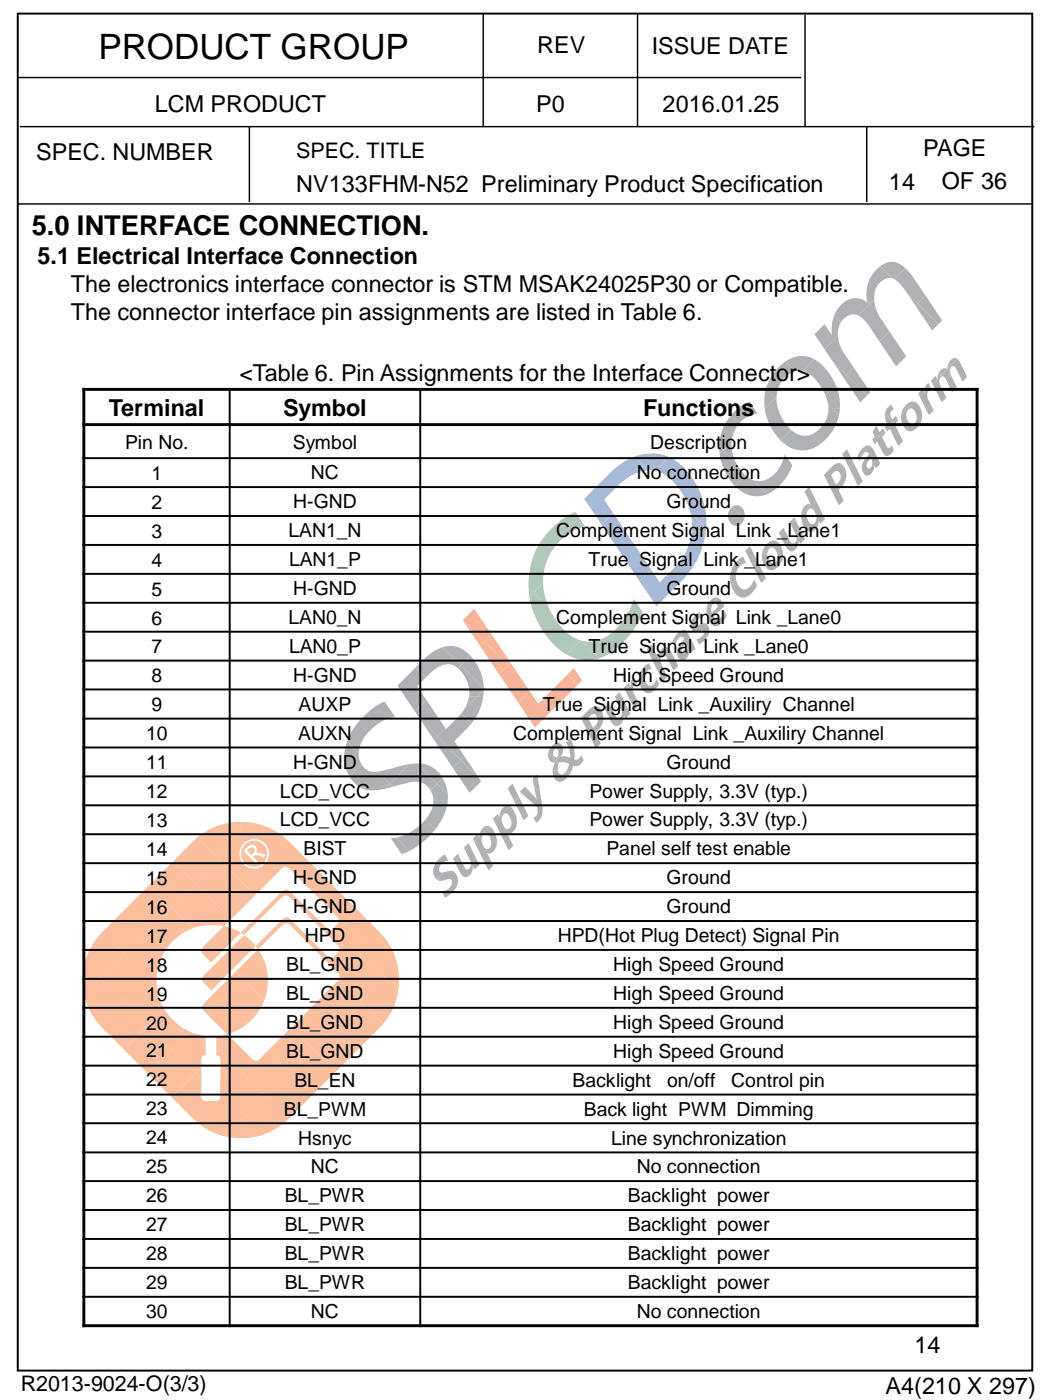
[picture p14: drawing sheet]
<svg xmlns="http://www.w3.org/2000/svg" width="190mm" height="254mm" viewBox="0 0 190 254" stroke-linecap="round" stroke-linejoin="round" font-family="sans-serif">
<defs><g id="words">
<text font-size="6.3" x="17.8" y="10.7">PRODUCT GROUP</text>
<text font-size="5" x="5.8" y="42.6">5.0 INTERFACE CONNECTION.</text>
<g font-size="4.2">
<text x="97.5" y="9.6">REV</text>
<text x="118.2" y="9.8">ISSUE DATE</text>
<text x="28.1" y="20.4">LCM PRODUCT</text>
<text x="97.3" y="20.4">P0</text>
<text x="120.2" y="20.4">2016.01.25</text>
<text x="6.6" y="28.9">SPEC. NUMBER</text>
<text x="167.5" y="28.4">PAGE</text>
<text x="53.7" y="34.7">NV133FHM-N52 Preliminary Product Specification</text>
<text x="161.3" y="34.4">14</text>
<text x="170.9" y="34.4">OF 36</text>
<text x="6.8" y="47.9">5.1 Electrical Interface Connection</text>
<text x="12.8" y="53">The electronics interface connector is STM MSAK24025P30 or Compatible.</text>
<text x="12.8" y="58.1">The connector interface pin assignments are listed in Table 6.</text>
<text x="43.4" y="69.2">&lt;Table 6. Pin Assignments for the Interface Connector&gt;</text>
<text x="19.7" y="75.4">Terminal</text>
<text x="51.4" y="75.4">Symbol</text>
<text x="116.7" y="75.4">Functions</text>
<text x="165.9" y="245.5">14</text>
<text x="160.7" y="252.8">A4(210 X 297)</text>
</g>
<g font-size="3.9">
<text x="53.7" y="28.7">SPEC. TITLE</text>
<text x="3.8" y="252.4">R2013-9024-O(3/3)</text>
</g>
<g font-size="3.5">
<text x="22.7" y="81.4">Pin No.</text>
<text x="53.1" y="81.4">Symbol</text>
<text x="118" y="81.4">Description</text>
<text x="27.5" y="87.1">1</text>
<text x="56.4" y="86.9">NC</text>
<text x="115.5" y="86.9">No connection</text>
<text x="27.5" y="92.3">2</text>
<text x="53.2" y="92.2">H-GND</text>
<text x="120.9" y="92.2">Ground</text>
<text x="27.5" y="97.6">3</text>
<text x="52.3" y="97.4">LAN1_N</text>
<text x="100.9" y="97.4">Complement Signal Link _Lane1</text>
<text x="27.5" y="102.8">4</text>
<text x="52.4" y="102.7">LAN1_P</text>
<text x="53.2" y="107.9">H-GND</text>
<text x="106.8" y="102.7">True Signal Link _Lane1</text>
<text x="120.9" y="107.9">Ground</text>
<text x="27.5" y="108.1">5</text>
<text x="27.5" y="113.3">6</text>
<text x="52.3" y="113.2">LAN0_N</text>
<text x="100.9" y="113.2">Complement Signal Link _Lane0</text>
<text x="27.5" y="118.6">7</text>
<text x="52.4" y="118.4">LAN0_P</text>
<text x="106.8" y="118.4">True Signal Link _Lane0</text>
<text x="27.5" y="123.8">8</text>
<text x="53.2" y="123.7">H-GND</text>
<text x="111.3" y="123.7">High Speed Ground</text>
<text x="27.5" y="129.1">9</text>
<text x="54.2" y="128.9">AUXP</text>
<text x="98.5" y="128.9">True Signal Link _Auxiliry Channel</text>
<text x="26.5" y="134.3">10</text>
<text x="54.1" y="134.2">AUXN</text>
<text x="93.1" y="134.2">Complement Signal Link _Auxiliry Channel</text>
<text x="26.5" y="139.6">11</text>
<text x="53.2" y="139.4">H-GND</text>
<text x="120.9" y="139.4">Ground</text>
<text x="26.5" y="144.8">12</text>
<text x="50.8" y="144.7">LCD_VCC</text>
<text x="50.8" y="149.9">LCD_VCC</text>
<text x="106.9" y="144.7">Power Supply, 3.3V (typ.)</text>
<text x="106.9" y="149.9">Power Supply, 3.3V (typ.)</text>
<text x="26.5" y="150.1">13</text>
<text x="26.5" y="155.3">14</text>
<text x="55.1" y="155.2">BIST</text>
<text x="110" y="155.2">Panel self test enable</text>
<text x="26.5" y="160.6">15</text>
<text x="53.2" y="160.4">H-GND</text>
<text x="120.9" y="160.4">Ground</text>
<text x="26.5" y="165.8">16</text>
<text x="53.2" y="165.7">H-GND</text>
<text x="120.9" y="165.7">Ground</text>
<text x="26.5" y="171.1">17</text>
<text x="55.3" y="170.9">HPD</text>
<text x="101.2" y="170.9">HPD(Hot Plug Detect) Signal Pin</text>
<text x="26.5" y="176.3">18</text>
<text x="51.9" y="176.2">BL_GND</text>
<text x="111.3" y="176.2">High Speed Ground</text>
<text x="26.5" y="181.6">19</text>
<text x="51.9" y="181.4">BL_GND</text>
<text x="111.3" y="181.4">High Speed Ground</text>
<text x="26.5" y="186.8">20</text>
<text x="26.5" y="191.8">21</text>
<text x="51.9" y="186.7">BL_GND</text>
<text x="51.9" y="191.9">BL_GND</text>
<text x="111.3" y="186.7">High Speed Ground</text>
<text x="111.3" y="191.9">High Speed Ground</text>
<text x="26.5" y="197.1">22</text>
<text x="53.4" y="197.2">BL_EN</text>
<text x="103.9" y="197.2">Backlight</text>
<text x="121" y="197.2">on/off</text>
<text x="132.7" y="197.2">Control pin</text>
<text x="26.5" y="202.3">23</text>
<text x="51.5" y="202.4">BL_PWM</text>
<text x="105.9" y="202.4">Back light PWM Dimming</text>
<text x="26.5" y="207.6">24</text>
<text x="54.1" y="207.8">Hsnyc</text>
<text x="110.9" y="207.8">Line synchronization</text>
<text x="26.5" y="212.8">25</text>
<text x="56.4" y="212.9">NC</text>
<text x="115.5" y="212.9">No connection</text>
<text x="26.5" y="218">26</text>
<text x="51.7" y="218.1">BL_PWR</text>
<text x="113.9" y="218.1">Backlight power</text>
<text x="26.5" y="223.3">27</text>
<text x="51.7" y="223.4">BL_PWR</text>
<text x="113.9" y="223.4">Backlight power</text>
<text x="26.5" y="228.5">28</text>
<text x="26.5" y="233.8">29</text>
<text x="51.7" y="228.6">BL_PWR</text>
<text x="51.7" y="233.9">BL_PWR</text>
<text x="113.9" y="228.6">Backlight power</text>
<text x="113.9" y="233.9">Backlight power</text>
<text x="26.5" y="239">30</text>
<text x="56.4" y="239.1">NC</text>
<text x="115.5" y="239.1">No connection</text>
</g>
</g></defs>
<g fill="#b0b1b5">
<path d="M150.2 73.3l.9 .9h-.8z"/>
<path d="M150.3 74.2h.8l1.1 1.1a8.8 8.8 0 0 1-3.3 5.2l-1.7-1.6a5.3 5.3 0 0 0 3.1-4.7z"/>
<path d="M143.5 78a3.5 3.5 0 0 0 3.7 .9l1.7 1.6a5.2 5.2 0 0 1-7.3-.6z"/>
<path d="M138.9 70.6l1.7 1.7-1.9 1.9v-1.6z"/>
<path d="M151.1 74.2h1.3l-.2 1.1z"/>
<path d="M140.9 72v.6l-.3-.3z"/>
<path d="M151.6 69.9l.7 2.4 .1 1.9h-1.3l-.9-.9-.4-1.6z"/>
<path d="M140.6 72.3l.3 .3a8.6 8.6 0 0 0 2.6 5.4l-1.9 1.9a10.7 10.7 0 0 1-2.9-5.7z"/>
<path d="M145.6 67.3l2.1-2.1a10.2 10.2 0 0 1 3.9 4.7l-1.8 1.8a8.8 8.8 0 0 0-3.7-4.2z"/>
<path d="M142.5 65.6a4.7 4.7 0 0 1 5.2-.4l-2.1 2.1h-1.3z"/>
<path d="M141.3 66.6l1.2-1 1.8 1.7a5.2 5.2 0 0 0-3.4 4.7l-.3 .3-1.7-1.7 .8-1.8 .7-1.2z"/>
<path d="M133.8 74.1l.9-.6 1.3-.6 1.5 2.2-.9 .1-1.2 .5z"/>
<path d="M142.4 82.4l.6 .9-.7-.7z"/>
<path d="M136.6 87.1a3.7 3.7 0 0 0 4.3-1.5 7.1 7.1 0 0 0 1.4-3l.7 .7 .7 1.1a9.1 9.1 0 0 1-4.5 5.3z"/>
<path d="M130.6 82.4l.6-.7 2.4 2.4 .7 1.1 1 1-2 2a10.7 10.7 0 0 1-2.7-5.8z"/>
<path d="M133.3 88.2l2-2 1.3 .9 2.6 2.6a5.1 5.1 0 0 1-5.9-1.5z"/>
<path d="M133.2 74.7l.6-.6 1.6 1.6a5.7 5.7 0 0 0-2.7 4.5l-1.5 1.5-.7-.7a8.8 8.8 0 0 1 2.7-6.3z"/>
<path d="M130.5 81l.7 .7-.6 .7z"/>
<path d="M131.2 81.7l1.5-1.5a6.7 6.7 0 0 0 .9 3.9z"/>
<path d="M157.8 55.1l.8-.8 .4 2z"/>
<path d="M152.7 55.3a3.3 3.3 0 0 1 4.6-.5l-.1-.3 .6 .6-2.1 2.1a2.5 2.5 0 0 0-3.1 1.2l-1.3-1.2 .7-1.2z"/>
<path d="M152 60.9l.2 1.1 .4 1.1 2.3 3.5-1.4 1.4-2.5-2.5-1.4-2.2z"/>
<path d="M149.6 58.8l1.3 2v-1.9l.4-1.7 1.3 1.2-.5 1.3-.1 1.2-2.4 2.4-1.8-2.7z"/>
<path d="M157.8 55.1a5.6 5.6 0 0 1 1.7 2.2l1.9 2.8-1.8 1.9-2.3-3.3-.6-.8-1-.7z"/>
<path d="M166.4 55.1l3.8 3.8-1.1 1-3-4.5z"/>
<path d="M154.9 66.6l3 4.6-.6 .6-3.8-3.8z"/>
<path d="M164.3 48.7l1.2 1.4 2.4 3.5-1.5 1.5-1.8-1.8-1.3-1.8-1.1-.8z"/>
<path d="M153 68.5l.5-.5 3.8 3.8-1.2 1.2z"/>
<path d="M159.7 48.3a3.2 3.2 0 0 1 4.6 .4l-2.1 2-.4-.2z"/>
<path d="M159 48.9l.7-.6 2.1 2.2a2.93 2.93 0 0 0-3.1 2.6l-.1 1.2-.8 .8-.6-.6a6.5 6.5 0 0 1 1.8-5.6z"/>
<path d="M166.4 55.1l1.5-1.5 3 4.5-.7 .8z"/>
<path d="M164.6 53.3l1.8 1.8-.3 .3z"/>
<path d="M151 65.5l2.5 2.5-.5 .5z"/>
<path d="M159.6 62l1.8-1.9 3 4.5-1.8 1.9z"/>
</g>
<g fill="#a5bbd9">
<path d="M114 98.9l.7-.7 2.8 4.2z"/>
<path d="M124.2 100.5l1.9 1.8-1.7 2.3-2.3 2.4-1.9-1.9 2.7-2.7z"/>
<path d="M116.1 105.5l2.1-2.1 1.5 2.2 .5-.5 1.9 1.9-3 3z"/>
<path d="M125.5 96.4h2.6a14.7 14.7 0 0 1-2 5.9l-1.9-1.8 1-2.3z"/>
<path d="M125.3 92.9l1.6 1.7-1.3 1.4-.1-1.5z"/>
<path d="M114 98.9l3.5 3.5 .7 1-2.1 2.1-3.5-5.2z"/>
<path d="M125.8 87.1a14.1 14.1 0 0 1 2.3 6.3l-1.2 1.2-1.6-1.7-.6-1.5-1.1-2.1z"/>
<path d="M126.9 94.6l1.2 1.2v.6h-2.6l.1-.4z"/>
<path d="M109.7 94.6l1.5-1.5 3.5 5.1-.7 .7z"/>
<path d="M126.9 94.6l1.2-1.2v2.4z"/>
<path d="M106 90.5l4.1-4.1 1.9 1.9-2.4 2.3 1.6 2.5-1.5 1.5-2.9-2.9z"/>
<path d="M106.8 91.7l2.9 2.9-.6 .6z"/>
<path d="M109.1 95.2l.6-.6 4.3 4.3-1.4 1.4z"/>
<path d="M121.4 82.9a10.6 10.6 0 0 1 4.4 4.2l-2.2 2.2a8.1 8.1 0 0 0-4.7-3.9z"/>
<path d="M115.1 82.8a8.2 8.2 0 0 1 6.3 .1l-2.5 2.5-1.2-.1z"/>
<path d="M110.1 86.4a13.6 13.6 0 0 1 5-3.6l2.6 2.5a8.5 8.5 0 0 0-5.7 3z"/>
</g>
<g fill="#b0b1b5">
<path d="M132.6 92.1l.3-.2 2.1 2.2a1.48 1.48 0 0 1-1.4 1.3 1.48 1.48 0 0 1-1.5-1.3v-1.1z"/>
<path d="M132.9 91.9a1.53 1.53 0 0 1 1.7 .1 1.53 1.53 0 0 1 .5 1.7l-.1 .4z"/>
<path d="M145.3 93.4l2.7-2.7 1.7 3.5-.9 .8-.2-.5-.5-.4a2.19 2.19 0 0 0-.9-1.8 1.14 1.14 0 0 0-.7 1.8l.1 .3a.78 .78 0 0 0 .9 .7 .78 .78 0 0 0 .6-1l.5 .4a1.7 1.7 0 0 1-1.8 1.9 3.3 3.3 0 0 1-1.5-3z"/>
<path d="M146.8 88.3l1.2 2.4-2.7 2.7a2.01 2.01 0 0 1 1.5-2l.3 .1-1.1-2.3z"/>
<path d="M141.3 96.7l.9-.9 .2 .5-.8 .9z"/>
<path d="M141.6 97.2l.8-.9 .9 1.8 .5 .5a1.02 1.02 0 0 0 .6-1.6l-.9-1.8 .6-.6 .7 .7 1.3 2.5-.9 .9-.3-.6a1.69 1.69 0 0 1-1.5 1.9l-.6-.5z"/>
<path d="M144.1 93.8l.3 .6-.3 .2-.4-.4z"/>
<path d="M144.1 94.6l.3-.2 .4 .9z"/>
<path d="M143.7 94.2l.4 .4-.6 .6-.2-.5z"/>
<path d="M138.3 100.5l.9-.1 .1 .8a1.09 1.09 0 0 0 1.2 1 1.61 1.61 0 0 0 .2-2.4l1.3 1.3a2.68 2.68 0 0 1-2.3 2.3 2.73 2.73 0 0 1-1.4-2.9z"/>
<path d="M138.3 100.4l1.5-1.5 .5 .5a.96 .96 0 0 0-1.1 1z"/>
<path d="M139.2 98.7l.2-.2 .4 .4-1.5 1.5 .4-1.1z"/>
<path d="M139.8 98.9l.8-.8a2.94 2.94 0 0 1 1.4 3z"/>
<path d="M139.4 98.5a1.28 1.28 0 0 1 1.2-.4l-.8 .8z"/>
<path d="M133.9 101.6l.9-.6 .6 1.1-.7 .3z"/>
<path d="M133.6 105.2a2 2 0 0 0 1.5 1.8 2.38 2.38 0 0 0 1.7-1.9l.6 1.1a3.9 3.9 0 0 1-2.5 2.2 2.62 2.62 0 0 1-2.3-2.3z"/>
<path d="M133.7 101.8l.2-.2 .8 .8a2.57 2.57 0 0 0-1.1 2.8l-1 .9a4.5 4.5 0 0 1 1.1-4.3z"/>
<path d="M126.9 111.8l.3 .3a1.17 1.17 0 0 0-.9 1.2 1.51 1.51 0 0 0 1.3-.2 1.03 1.03 0 0 1 1.1 1.1 3.1 3.1 0 0 1-1.9 2.7l-.5-.9a1.46 1.46 0 0 0 1.4-1.5 .76 .76 0 0 0-1 .2 .98 .98 0 0 1-1.4-1v-.3z"/>
<path d="M126.5 111.4l.5-.3 .2 .4-.3 .3z"/>
<path d="M127.2 111.5l.2 .5-.2 .1-.3-.3z"/>
<path d="M126.1 111.7l.4-.3 .4 .4-1.6 1.6 .2-.8z"/>
<path d="M128.9 108.9a1.16 1.16 0 0 1 1.4-.4l-2.1 2.1 .1-.8z"/>
<path d="M130.3 108.5a2.2 2.2 0 0 1 1.1 1.5l-1.9 1.9-.4-.7 1.2-1.1-.5-.6a1.09 1.09 0 0 0-.7 1.7l.4 .7a.71 .71 0 0 0 .6 .5 .71 .71 0 0 0 .7-.4l.7-1.2 .4 .9a2.66 2.66 0 0 1-2.3 1.9 2.83 2.83 0 0 1-1.4-3z"/>
<path d="M135.2 99.9l.9-.8 1.2 2.4-.9 .8z"/>
<path d="M136.4 102.3l.9-.8 1.7 3.4-.9 .9z"/>
<path d="M168.2 69.7l.3-.2 .2 .5-.9 .9a1.54 1.54 0 0 1 .4-1.2z"/>
<path d="M167.8 70.9l.9-.9 .3 .6a1.29 1.29 0 0 0-.5 2l.9 1.9-.4 .4-1.4-1.4-.8-1.6 .9-.9 .1 .3z"/>
<path d="M166.6 71.4l.8-.9 .3 .5-.9 .9z"/>
<path d="M167.6 73.5l1.4 1.4-.5 .4z"/>
<path d="M170.7 67.1a.8 .8 0 0 1 1.1-.1l-1.1 1-.4-.4z"/>
<path d="M170.3 67.6l.4 .4-.6 .6z"/>
<path d="M172.5 65.3a.81 .81 0 0 1 1.1-.2l-1.7 1.7a2.18 2.18 0 0 1 .6-1.5z"/>
<path d="M170.7 68l1.1-1h.1v-.2l1.7-1.7 .5 .6 1.4 2.7-.9 .8-1.1-2.2-.5-.6a.98 .98 0 0 0-.5 1.6l1.1 2.3-.3 .3-1.9-2.1z"/>
<path d="M168.9 69.1l.9-.9 .2 .5-.8 .9z"/>
<path d="M170.7 68l.3 .3a1.08 1.08 0 0 0-.4 1.7l1.1 2.2-.8 .8-1.7-3.4 .8-.9 .1 .1v-.2z"/>
<path d="M171.7 68.9l1.6 1.7-.6 .5z"/>
<path d="M160.8 78l1.3-1.4 .3 .3-.1 .1 1.5 3-.8 .9-1.6-3.1-.5 .5z"/>
<path d="M162.8 75.9l.2 .4-.6 .6-.3-.3z"/>
<path d="M160.6 75l1.5 1.6-1.3 1.4-.3-.6 .5-.4-.4-.9z"/>
<path d="M161.4 73.6l.3-.2 .5 .9a.89 .89 0 0 0-.5 1.4l.2 .4 .6-.7 .3 .5-.7 .7-1.5-1.6 .2-.6z"/>
<path d="M164.4 73.4a1.39 1.39 0 0 1 1.4-.5l-2.3 2.3 .4-1.1z"/>
<path d="M163.5 75.2h.9l.1 .8a1.13 1.13 0 0 0 1.2 .9 1.67 1.67 0 0 0-.4-2.8 1.1 1.1 0 0 0-.9 1.1h-.8l2.2-2.3a2.97 2.97 0 0 1 .8 4.4 1.54 1.54 0 0 1-2.3 .6l-.7-1.1-.1-.8z"/>
<path d="M157.8 80.9l.7 .7 1.2 2.5-.8 .9-.3-.6-.3-.3-.3-1a1.54 1.54 0 0 0-.7 1.7l.1 .1a.69 .69 0 0 0 .9-.8l.3 .3a1.72 1.72 0 0 1-1.4 1.9 1.84 1.84 0 0 1-.3-3l.8-.9-.4-.4a2.06 2.06 0 0 0-1.3 1.7l-.3-.7z"/>
<path d="M156.5 81.3a1.13 1.13 0 0 1 1.3-.4l-2.1 2.1a1.2 1.2 0 0 1 .5-1.3z"/>
<path d="M157.8 80.9l.6 .6z"/>
<path d="M159 77.2l.6 1.2 .6-.7 .3 .5-2 2-.3-.5 .5-.4-.4-.9z"/>
<path d="M160.5 78.2l.2 .4-.7 .7 1 1.9 .3 .1 .4-.5 .5 .8-.3 .5a.93 .93 0 0 1-1 .6 .93 .93 0 0 1-.8-.7l-1-1.9-.4 .5-.2-.4z"/>
<path d="M151.4 87.3l.3 .7 .4-.4 .5 .8-.5 .5 1 1.9-.9 .9-1.7-3.5z"/>
<path d="M149.5 86.1a5.3 5.3 0 0 1 2.5-2.1h.3l1 1 .1 .3-.9 .9v-.1a.68 .68 0 0 0-.6-.7 .68 .68 0 0 0-.7 .4l-.4 .4 .6 1.1-.9 .9z"/>
<path d="M152.3 84a1.67 1.67 0 0 1 1 1z"/>
<path d="M152.5 86.2l.9-.9a3 3 0 0 1-.8 3.1l-.5-.8a1.4 1.4 0 0 0 .4-1.4z"/>
<path d="M154 84.7l.8-.8 1.7 3.4-.4 .5-1.2-1.2z"/>
<path d="M152.8 82.4l.9-.9 1.1 2.4-.8 .8z"/>
<path d="M154.9 86.6l1.2 1.2-.4 .4z"/>
</g>
<g fill="#fbbf9d">
<path d="M36.3 168.1l3.4-3.5 2.2 2.1-1.3 1.3a10.7 10.7 0 0 0-4.3 .1z"/>
<path d="M49.6 157.2l1.4 .4-.5 .5z"/>
<path d="M31.1 164.6l4.3-4.3 4.3 4.3-3.4 3.5-1.3 .3z"/>
<path d="M26.8 177.5l1.8-1.8-.2 1.8 .1 1.6z"/>
<path d="M43.7 169.2l.3-.3 .6 .5-.3 .3z"/>
<path d="M26.8 186.1l3-3a10.7 10.7 0 0 0 4.6 4l-3.3 3.3z"/>
<path d="M39.3 188l1.9-.4 .6 .7-2.1 2.1-.4-.5z"/>
<path d="M39.3 189.9l.4 .5-.4 .5z"/>
<path d="M22.5 190.4l4.3-4.3 4.3 4.3-4.3 4.3z"/>
<path d="M31.1 190.4l4.3 4.3-4.3 4.3-4.3-4.3z"/>
<path d="M39.7 164.6l4.3-4.3 2.2 2.1-4.3 4.3z"/>
<path d="M46.6 171.4l4.3-4.3 .5 .6-4.3 4.2z"/>
<path d="M44 168.9l4.3-4.3 .6 .5-4.3 4.3z"/>
<path d="M22.8 164.9l4 4-4.3 4.3-4-4z"/>
<path d="M48.3 164.5l-4.3 4.4z"/>
<path d="M48.5 156.1l1.1 1.1-1.6-.4z"/>
<path d="M48.3 164.5l3-2.9z"/>
<path d="M56.3 156.6l4.3 4.3-2.4 2.4-4.3-4.3z"/>
<path d="M46.6 171.4l.5 .5-.3 .3-.4-.6z"/>
<path d="M52 152.3l4.3 4.3-2.4 2.4-1.4-1.3a.94 .94 0 0 0-1.5-.1l-1.4-.4-1.1-1.1 .2-.5z"/>
<path d="M50.9 167.1a1.08 1.08 0 0 1 1.8-.3l1 1-.5 .6a1.35 1.35 0 0 0-1.8-.7z"/>
<path d="M46.8 157.5l1.2-.7 1.6 .4 .9 .9-4.3 4.3-2.2-2.1z"/>
<path d="M60.6 160.9l4.3 4.3-3.6 3.7-.7-.7a1.35 1.35 0 0 0 .7-1.7l-3.1-3.2z"/>
<path d="M51.3 161.6a.9 .9 0 0 1 1.3 .1l3.6 3.6-.5 .5-3.1-3a.93 .93 0 0 0-1.5 0l-2.2 2.3-.6-.5z"/>
<path d="M43.7 169.2l.3-.3z"/>
<path d="M35.4 203.3l3.6-3.6h.2a.64 .64 0 0 0 .7-.5l4.1 4.1-2.9 2.9a11.4 11.4 0 0 1-5.7-2.9z"/>
<path d="M35.8 152a11.8 11.8 0 0 1 5.9-2.7l2.3 2.4-4.3 4.3z"/>
<path d="M65.6 181.8l3.9 3.9-4.2 4.4-4-4z"/>
<path d="M34.9 152.8l.9-.8 3.9 4-4.3 4.3-4-4z"/>
<path d="M44 151.7l2.3-2.3a11.9 11.9 0 0 1 5.7 2.9l-3.3 3.3a2.68 2.68 0 0 0-.9-2.8 2.68 2.68 0 0 0-2.9-.3z"/>
<path d="M43.7 149.1l2.6 .3-2.3 2.3z"/>
<path d="M39.7 156l4.3 4.3-4.3 4.3-4.3-4.3z"/>
<path d="M41.7 149.3l2-.2 .3 2.6z"/>
<path d="M26.8 168.9l3.3 3.3-.9 1.7-.6 1.8-1.8 1.8-4.3-4.3z"/>
<path d="M18.2 177.5l4.3-4.3 4.3 4.3-4.3 4.3z"/>
<path d="M22.8 164.9l4.3-4.3 4 4-4.3 4.3z"/>
<path d="M26.8 168.9l4.3-4.3 3.9 3.8a10.4 10.4 0 0 0-4.9 3.8z"/>
<path d="M31.4 156.3l4 4-4.3 4.3-4-4z"/>
<path d="M34.4 187.1l1.4 .6 1.5 .2v3.5a.71 .71 0 0 0-.8 .9v1.3l-1.1 1.1-4.3-4.3z"/>
<path d="M53.7 167.8l4.3 4.3-.5 .6-4.3-4.3z"/>
<path d="M69.9 177.5l2.2-2.3a13.5 13.5 0 0 1 .1 4.6z"/>
<path d="M39.7 190.4l2.1-2.1 3.9 3.8 .6 .3-2.3 2.3z"/>
<path d="M39.3 190.9l.4-.5 4.3 4.3-4 4.1v-6.6a.7 .7 0 0 0-.7-.8z"/>
<path d="M36.5 193.6v2.2l-1.1-1.1z"/>
<path d="M69.9 177.5l2.3 2.3a11.7 11.7 0 0 1-2.7 5.9l-3.9-3.9z"/>
<path d="M44 151.7l.9 .8-.7 .5z"/>
<path d="M17.9 185.7l.3 .4z"/>
<path d="M55.7 165.8l.5-.5 3.7 3.7 .7-.8 .7 .7-1.3 1.3z"/>
<path d="M22.5 181.8l4.3-4.3 1.7 1.6 .5 2.4 .8 1.6-3 3z"/>
<path d="M35.4 203.3l.4 .3z"/>
<path d="M44 203.3l2.9 2.8a13.3 13.3 0 0 1-5.8 .1z"/>
<path d="M65.6 173.2l4.3 4.3-4.3 4.3-4.1-4.1 .1-.6z"/>
<path d="M61.3 168.9l4.3 4.3-4 3.9-.3-.6-3.8-3.8 .5-.6 2 2 1.2-1.2a.95 .95 0 0 0 0-1.5l-1.2-1.2z"/>
<path d="M69.2 169.5a11.9 11.9 0 0 1 2.9 5.7l-2.2 2.3-4.3-4.3z"/>
<path d="M44 203.3l4.3-4.3 4 4a12 12 0 0 1-5.4 3.1z"/>
<path d="M61.5 177.7l4.1 4.1-4.3 4.3-4.1-4.1z"/>
<path d="M52.6 194.7l4 4-4.3 4.3-4-4z"/>
<path d="M61.3 168.9l3.6-3.7 4.3 4.3-3.6 3.7z"/>
<path d="M18.2 177.5l4.3 4.3-4.3 4.3a11.3 11.3 0 0 1-2.9-5.7z"/>
<path d="M39.7 156l4.3-4.3 .2 1.3a2.67 2.67 0 0 0-.4 3.3 2.67 2.67 0 0 0 3 1.2l-2.8 2.8z"/>
<path d="M15.4 174.6l2.8 2.9-2.9 2.9a13.3 13.3 0 0 1 .1-5.8z"/>
<path d="M18.5 169.2l4 4-4.3 4.3-2.8-2.9a12 12 0 0 1 3.1-5.4z"/>
<path d="M57 190.4l3.9 4-4.3 4.3-4-4z"/>
<path d="M52.9 186.3l4.3-4.3 4.1 4.1-4.3 4.3z"/>
<path d="M26.8 194.7l4.3 4.3z"/>
<path d="M18.2 186.1l4.3 4.3z"/>
<path d="M22.5 190.4l4.3 4.3z"/>
<path d="M31.1 199l4.3 4.3z"/>
<path d="M57 190.4l4.3-4.3 4 4-4.4 4.3z"/>
<path d="M52.9 186.3l4.1 4.1-4.3 4.3-4.1-4.1z"/>
<path d="M18.2 186.1l4.3-4.3 4.3 4.3-4.3 4.3z"/>
<path d="M44 194.7l4.3 4.3-4.3 4.3-4.1-4.1 .1-.4z"/>
<path d="M35.4 194.7l1.1 1.1v3.2a.71 .71 0 0 0 .8 .8l1.7-.1-3.6 3.6-4.3-4.3z"/>
<path d="M46.3 192.4l.7-.1 1.6-1.7 4 4.1-4.3 4.3-4.3-4.3z"/>
<path d="M46.6 154.3l.6 .5h-.8z"/>
<path d="M45.1 152.7a2.36 2.36 0 0 1 3.4 2.2l-.3 .2a2.17 2.17 0 0 1-1.6-.8 .92 .92 0 0 0-1-1.1z"/>
<path d="M44.5 153.2l.6-.5 .5 .5a2.94 2.94 0 0 0-1.5 1.2l2.4 2.4 .4-.4-1-.9 .4-.3h.5l1 .4 .1-.1 .4 .4a2.36 2.36 0 0 1-3.5 .9 2.36 2.36 0 0 1-.3-3.6z"/>
<path d="M47.6 156.7l.4-.3z"/>
<path d="M48.2 155.1l.3-.2-.2 1-.4-.4z"/>
<path d="M45.1 154.1a.58 .58 0 0 1 .9-.2 .58 .58 0 0 1 0 .9l-.4 .4-.8-.8z"/>
<path d="M37 176.9l3.3-3.2 2 2-4 4-1.3-1.3a.95 .95 0 0 1 0-1.5z"/>
<path d="M44.3 169.7l1 .8 1.1 1.1-4.1 4.1-2-2z"/>
<path d="M36.9 171.7l.7-.7 2.1 2.2-1.4 1.4-1.4-1.3a.95 .95 0 0 1 0-1.6z"/>
<path d="M37.6 171l3-3 1.6 .5 1.5 .7-4 4z"/>
<path d="M47.3 182.8l-1.3 1.9-1.8 1.5-.2-.1z"/>
<path d="M38.5 180.5l1.2 1.3-2.2 2.2a1.29 1.29 0 0 1-.6-1.8z"/>
<path d="M42.8 176.2l4-4 .9 1.6-3.7 3.7z"/>
<path d="M44 177.5l3.7-3.7a10.3 10.3 0 0 1 .3 7.6z"/>
<path d="M43.3 186.8l.7-.7 .2 .1z"/>
<path d="M42.8 176.2l1.2 1.3-4.3 4.3-1.2-1.3z"/>
<path d="M37.5 184l2.2-2.2 4.3 4.3a5.9 5.9 0 0 1-2.8 1.5z"/>
<path d="M39.7 181.8l4.3-4.3 4 3.9-.7 1.4-3.3 3.3z"/>
</g>
<g fill="#b0b1b5">
<path d="M68.5 140l5.8-1.4-3.6 3.6z"/>
<path d="M70.9 152.1l.9-.1 2.5 2.4-1.5 .5z"/>
<path d="M79.3 142.2l1-1 .7 1.5 .3 1.5z"/>
<path d="M66.5 129.4l1.8-1.4 1.5-.7 1.9 2.7-1.6 .5-1.6 .9z"/>
<path d="M71.8 152a9.4 9.4 0 0 0 5.4-3.3l1.8 1.8-.8 .8a15.2 15.2 0 0 1-3.9 3.1z"/>
<path d="M65.8 130.2l.7-.8 2 2a7.5 7.5 0 0 0-3.4 5.2l-2.1-2.1 .5-1.3 .8-1.3z"/>
<path d="M69.8 143.1l.9-.9 .5 .6z"/>
<path d="M79.3 142.2l2 2a9.1 9.1 0 0 1-2.3 6.3l-1.8-1.8a4.4 4.4 0 0 0 .9-5.3z"/>
<path d="M74.3 138.6l1.3-.1 3.7 3.7-1.2 1.2a3.2 3.2 0 0 0-4.1-1.4l-2.8 .8-.5-.6z"/>
<path d="M75.6 138.5a4.9 4.9 0 0 1 4.7 2.7l-1 1z"/>
<path d="M63.4 140.9l2.2-2.2a2.56 2.56 0 0 0 2.9 1.3l2.2 2.2-.9 .9a5.6 5.6 0 0 1-5-.6l-.8-.8z"/>
<path d="M63 134.5l2.1 2.1v.9l.5 1.2-2.2 2.2a7.3 7.3 0 0 1-.4-6.4z"/>
<path d="M80.1 161.7l.6-.1 .5-.3 .7 .8-.6 .5-.6 .2z"/>
<path d="M78.8 158.9l.5 .5-.1 .2z"/>
<path d="M79.3 159.4l1.2-1.1a2.69 2.69 0 0 1 1.8-.2 2.59 2.59 0 0 1-.4 4l-.7-.8a1.16 1.16 0 0 0 .6-1.8h-.3l-.9 .2a.98 .98 0 0 1-1.3-.3z"/>
<path d="M79.3 159.4l.4 .4-.5-.2z"/>
<path d="M79.6 155.8l1.1-.8 .6 1.1a1.68 1.68 0 0 0-1.6 2 .6 .6 0 0 0 .8 .2l-1.2 1.1a1.96 1.96 0 0 1-.4-2.6z"/>
</g>
<g fill="#aec8b8">
<path d="M101.3 94.8l1.6-1.2 1.5-.7 1.7 2.6-1.4 .5-1.4 .8z"/>
<path d="M115 108.7l1.6 2.4a14.4 14.4 0 0 1-2.9 4.7l-1.8-1.8a12.7 12.7 0 0 0 3.1-5.3z"/>
<path d="M100 96l1.3-1.2 2 2a10.6 10.6 0 0 0-4 4.6l-1.9-1.9 1.3-2.1z"/>
<path d="M96.8 107.5l2.8 2.8 1.1 1.9-2.2 2.2a15.9 15.9 0 0 1-2.4-6.1z"/>
<path d="M95.9 106.6l.9 .9-.7 .8z"/>
<path d="M97.4 99.5l1.9 1.9a10.7 10.7 0 0 0-.8 4.4l-1.7 1.7-.9-.9v-.3a14.5 14.5 0 0 1 1.5-6.8z"/>
<path d="M98.5 114.4l2.2-2.2a9.1 9.1 0 0 0 4.6 4l-2.5 2.5a12.9 12.9 0 0 1-4.3-4.3z"/>
<path d="M102.8 118.7l2.5-2.5h.2l3.2 3.2a7.5 7.5 0 0 1-5.9-.7z"/>
<path d="M105.5 116.2a6.2 6.2 0 0 0 6.4-2.2l1.8 1.8a12.1 12.1 0 0 1-5 3.6z"/>
<path d="M96.8 107.5l1.7-1.7 .3 1.9 .8 2.6z"/>
</g>
<g fill="#f9b297">
<path d="M103 122.3l1.9 1.9-4.6 4.6-1.9-1.9z"/>
<path d="M87.9 116.4l4.3 4.3-1.6 1.7-3.5-5.2z"/>
<path d="M96.1 125.4l1.5 2.3 .8-.8 1.9 1.9-3.2 3.2-3.1-4.5z"/>
<path d="M84 112.5l2.1-2.1 3.1 4.7-1.3 1.3z"/>
<path d="M87.9 116.4l1.3-1.3 3.5 5.2-.5 .4z"/>
<path d="M92.2 120.7l2.3 2.3 1.6 2.4-2.1 2.1-3.4-5.1z"/>
<path d="M84 112.5l3.9 3.9-.8 .8z"/>
<path d="M104.1 121.2l1.5 2.2-.7 .8-1.9-1.9z"/>
<path d="M92.2 120.7l.5-.4 1.8 2.7z"/>
</g>
<g fill="#b0b1b5">
<path d="M75.4 121.1l1.9-1.8 1-.9 1-.6 1-.4 3.3 3.3-.5 .5a2.94 2.94 0 0 0-3.8 0l-2.1 1.7z"/>
<path d="M83.1 121.2l.5-.5 4.2 4.2v.3l-1.3 1.2h-1.4a6 6 0 0 0-2-5.2z"/>
<path d="M77.3 127l3.5 5.1-1.5 1.5-3-3-1-1.6z"/>
<path d="M85.3 119a9 9 0 0 1 2.5 5.9l-4.2-4.2z"/>
<path d="M75.4 121.1l1.8 1.8-1.5 1.6 1.6 2.5-2 2.1-3.2-4.7z"/>
<path d="M80.3 117.4a4.6 4.6 0 0 1 5 1.6l-1.7 1.7z"/>
<path d="M79.3 133.6l4.3 4.3-1.4 1.4-3.5-5.1z"/>
<path d="M85.1 126.4h1.4l-2.3 2.4 .7-1.5z"/>
<path d="M86.5 126.4l1.3-1.2-.1 1.2z"/>
<path d="M84.3 137.2l2.8 4.2-3.5-3.5z"/>
<path d="M86.5 126.4h1.2l-.6 2.2-.7 1.4-.8 1.3-1.9-1.9 .5-.6z"/>
<path d="M79.3 133.6l1.5-1.5 .1 .2 2.8-2.9 1.9 1.9-3.2 3.2 1.9 2.7-.7 .7z"/>
<path d="M76.3 130.6l3 3-.6 .6z"/>
<path d="M83.6 137.9l3.7 3.9-2.1 2.1-3-4.6z"/>
<path d="M97.6 141.2l.4 2.5-1.1-1.1-.2-.6z"/>
<path d="M94.7 144l.9-.9 1.8 1.9-.5-2.4 1.1 1.1a10.3 10.3 0 0 1 .4 4 2.07 2.07 0 0 1-1.1 1.5l-.5-.9 .6-.4a1.92 1.92 0 0 0 0-1.5z"/>
<path d="M94.3 143.7l.9-1 .4 .4-.9 .9z"/>
<path d="M97.5 140.5l.1 .7-.9 .8-.1-.7z"/>
<path d="M102.7 134.7l.7-.7 .5 .8-.8 .8z"/>
<path d="M100.2 135.3a1.04 1.04 0 0 1 1.3-.5 1.04 1.04 0 0 1 .6 1.1v.8l-.7 .6-.3 .1a1.01 1.01 0 0 0-.1-1.5 .76 .76 0 0 0-.6 1 .76 .76 0 0 0 1 .4l-.6 .6-1.3-1.3 .2-.8z"/>
<path d="M99.5 136.6l1.3 1.3-.4 .5a1.4 1.4 0 0 1-.9-1.8z"/>
<path d="M100.8 137.9l.5 .5h-.9z"/>
<path d="M102.1 136.7l-.2 .6h-.5z"/>
<path d="M100.7 138.4l.7 .1a1.46 1.46 0 0 0 .4 2l.4-.1 .6-.5 .6 .6a2.26 2.26 0 0 1-2.2 1.3 2.36 2.36 0 0 1-.5-3.4z"/>
<path d="M101.3 138.4l.1 .1z"/>
<path d="M103.1 135.6l.8-.8 .3 1.4v1.6a.99 .99 0 0 0 1.2-.8l.5 .9-.4 .5a1.29 1.29 0 0 1-1.5 .6l-.6 1.5-.6-.6 .5-1.3-1.2-.3-.8 .1-.5-.5 .6-.6h.5a2.21 2.21 0 0 1 1.5 .2v-1.2z"/>
<path d="M93.3 145.4l.9-.8 1.7 3.4-.9 .9z"/>
<path d="M93 142.2l1.2 2.4-.9 .8-1.2-2.4z"/>
<path d="M92.4 146.3l.8 .7 .4 .9-1.4-1.4z"/>
<path d="M92.2 146.5l1.4 1.4a2.58 2.58 0 0 1-1 3.3l-.6-.1 1.1 2.3-.8 .9-2.6-5.3 .9-.8 .4 .4a2.41 2.41 0 0 0 .9 1.8 1.06 1.06 0 0 0 .8-1.6l-.1-.2a1.1 1.1 0 0 0-1-1 1.16 1.16 0 0 0-.6 1l-.4-.3v-.2z"/>
<path d="M91.2 146.6l.7-.4 .3 .3-1.6 1.6a2.23 2.23 0 0 1 .6-1.5z"/>
<path d="M91.9 146.2l.5 .1-.2 .2z"/>
<path d="M89.4 148.5l.9-.8 .3 .5-.9 .8z"/>
<path d="M87.9 150.8l.9-.9a3.5 3.5 0 0 1 1.3 3.2z"/>
<path d="M85.8 152.2l.9-.9 .2 .5-.9 .9z"/>
<path d="M87.6 150.2a.97 .97 0 0 1 1.2-.3l-.9 .9-.4-.4z"/>
<path d="M86.9 151.8l.5 .4a2.24 2.24 0 0 0 .8 1.9 1.07 1.07 0 0 0 .9-1.6l-.4-.9 1.4 1.5a1.87 1.87 0 0 1-1.4 1.8l-.3-.1 1.1 2.3-.9 .8-2.6-5.2z"/>
<path d="M87.5 150.4l.4 .4-.9 1 .1-.8z"/>
<path d="M87 151.8l.9-1 .5 .5a.86 .86 0 0 0-1 .9l-.4-.3z"/>
<path d="M82.2 155.8l.9-.9 .2 .5-.8 .9z"/>
<path d="M85 152.9l.3 .6-.9 .8-.2-.5z"/>
<path d="M83.3 155.4l.9 1.8 .4 .5a.73 .73 0 0 0 .8-.8l.4 .4a1.64 1.64 0 0 1-1.5 1.8l-.6-.5-1.2-2.3z"/>
<path d="M84.4 154.3l.9-.8 1.7 3.4-.8 .8-.4-.5v.1l-.4-.4v-.6z"/>
<path d="M86 157.5l.2 .2-.1 .1z"/>
<path d="M122.6 116.1l.2 .2-.3 .9-.3-.6z"/>
<path d="M123.4 116.9l.5 .5-.2 .5a.48 .48 0 0 0 .3 .6 .48 .48 0 0 0 .6-.4l.4 .4-.1 .3a1.07 1.07 0 0 1-1.7 .7 2.04 2.04 0 0 1 .2-2.6z"/>
<path d="M123 114.9a1.14 1.14 0 0 1 1.3-.5l-1.7 1.7-.3-.3z"/>
<path d="M122.3 115.8l.3 .3-.4 .5-.2-.3z"/>
<path d="M122.6 116.1l1.7-1.7 .2 .2 .5 .7 1.2 2.4-.8 .8-.3-.6-.4-.2v-.6l-.2-.5-.6 .8-.5-.5 .7-1-.2-.2a.66 .66 0 0 0-1 .4l-.1 .2z"/>
<path d="M124.7 117.7l.4 .2-.1 .6-.4-.4z"/>
<path d="M117.4 117.8l.8-.9 1.2 2.4-.9 .9z"/>
<path d="M120 117.8a.85 .85 0 0 1 1.2-.3l-1.7 1.8a2.1 2.1 0 0 1 .5-1.5z"/>
<path d="M119 121.1l1.9 1.9-.7 .6z"/>
<path d="M119.4 119.3l1.8-1.8 .2 .2 1.6 3.1-.8 .9-1.1-2.3-.5-.5a1.02 1.02 0 0 0-.6 1.6l1.1 2.3-.2 .2-1.9-1.9-.5-.9z"/>
<path d="M114.8 123.1l.3-.2 .2 .5-.9 .9a1.54 1.54 0 0 1 .4-1.2z"/>
<path d="M114 123.9l.3 .5-.3 .3-.4-.4z"/>
<path d="M114.3 124.4l.1 .3v-.4l.9-.9 .3 .6a1.16 1.16 0 0 0-.7 1.7l-.9-1z"/>
<path d="M113.2 124.8l.4-.5 .4 .4-.6 .6z"/>
<path d="M114 124.7a6.8 6.8 0 0 1 2 3.2l-.9 .8-1.7-3.4z"/>
<path d="M116 122.7l1.9-1.9 .3 .5a1.64 1.64 0 0 0-1.2 1.4 1.64 1.64 0 0 0 .8 1.7 1.36 1.36 0 0 0 1.3-1.3l.5 1a2.47 2.47 0 0 1-2.2 1.7 2.65 2.65 0 0 1-1.4-3.1z"/>
<path d="M116.9 120.9l.8-.5 .2 .4-1.9 1.9 .2-.8z"/>
<path d="M112.4 125.5l.3 .6-.9 .8-.2-.5z"/>
<path d="M109.6 128.4l.9-.9 .2 .5-.8 .9z"/>
<path d="M111.8 126.9l.9-.8 1.7 3.4-.9 .9-.3-.6-.2 1-.7 .8-2.1-2.1-.3-.6 .8-.9 .9 1.8 .4 .5a1.03 1.03 0 0 0 .7-1.6z"/>
<path d="M110.2 129.5l2.1 2.1a.87 .87 0 0 1-1.2-.4z"/>
<path d="M105.4 130.2l1.4-1.4a1.33 1.33 0 0 1 2.1-.3l.4 .9-.9 .9-.3-.7-.3-.1-.4 .1-.7 .7 .6 1.1-.9 .9z"/>
<path d="M109.3 129.4a3.1 3.1 0 0 1-.8 3.1l-.5-.8a1.4 1.4 0 0 0 .4-1.4z"/>
<path d="M106.4 132.3l.9-.9 .3 .7 .4-.4 .5 .8-.5 .5 1 1.9-.9 .9z"/>
</g>
<g fill="none" stroke="#000" stroke-width=".35">
<path d="M3.2 2.5h184.1v246.2h-184.1zM41.7 70.4v170.4M76.2 70.4v170.4M14.9 83.1h162.6M14.9 88.4h162.6M14.9 93.6h162.6M14.9 98.9h162.6M14.9 104.1h162.6M14.9 109.4h162.6M14.9 114.6h162.6M14.9 119.9h162.6M14.9 125.1h162.6"/>
<path d="M14.9 130.4h162.6M14.9 135.6h162.6M14.9 140.9h162.6M14.9 146.1h162.6M14.9 151.4h162.6M14.9 156.6h162.6M14.9 161.9h162.6M14.9 167.1h162.6M14.9 172.3h162.6M14.9 177.6h162.6M14.9 182.8h162.6M14.9 188.1h162.6"/>
<path d="M14.9 193.3h162.6M14.9 198.6h162.6M14.9 203.8h162.6M14.9 209.1h162.6M14.9 214.3h162.6M14.9 219.5h162.6M14.9 224.8h162.6M14.9 230h162.6M14.9 235.3h162.6"/>
</g>
<path d="M3.3 14.1h142M87.7 2.5v20.4M115.7 2.5v20.4M146.1 2.6v20.4M3.2 37h184.1M3.6 23h184.1M45.2 23v13.6M157.3 23v13.6" fill="none" stroke="#000" stroke-width=".26"/>
<path d="M14.9 77h162.6M14.9 70.6h162.6M15.2 70.4v170.4M177.3 70.4v170.4M14.9 240.5h162.6" fill="none" stroke="#000" stroke-width=".53"/>
<use href="#words"/>
</svg>
